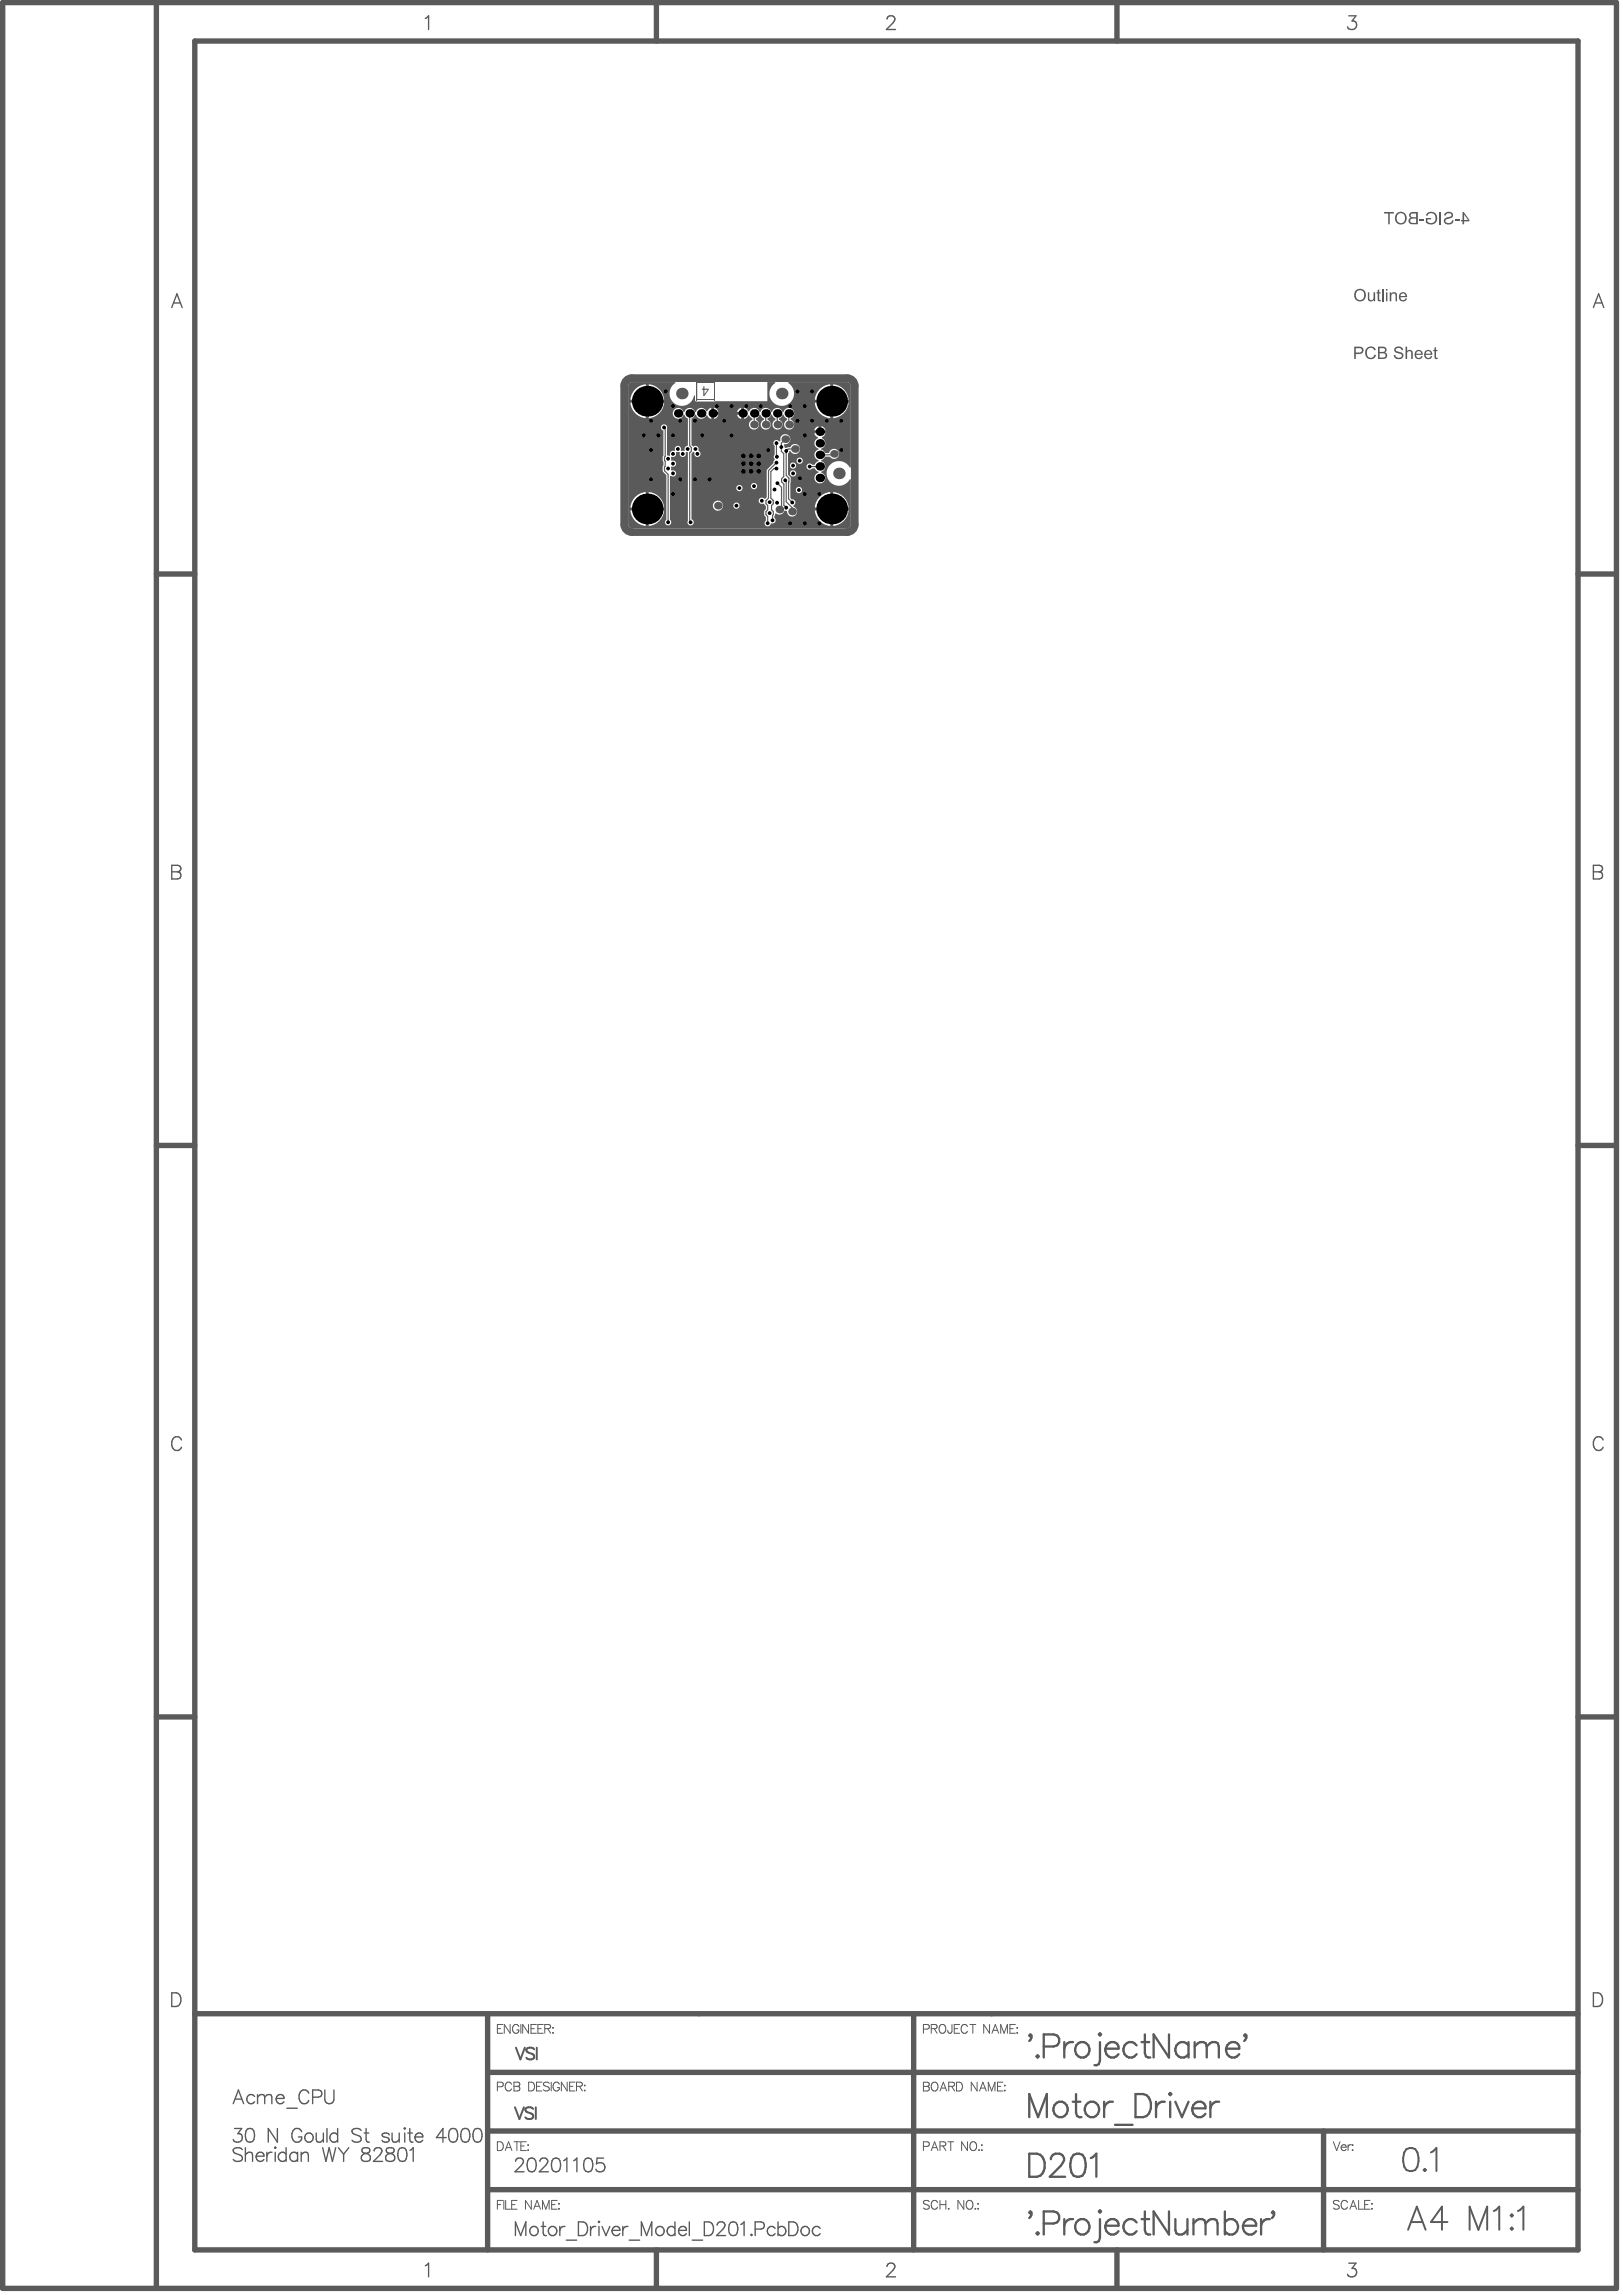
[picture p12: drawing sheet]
<svg xmlns="http://www.w3.org/2000/svg" width="351mm" height="496mm" viewBox="0 0 351 496" stroke-linecap="round" stroke-linejoin="round" font-family="sans-serif">
<path d="M135 83.4v30M136.7 81.8h46.5M184.9 83.4v30M136.7 115.1h46.5" fill="none" stroke="#5a5a5a" stroke-width="1.7"/>
<g fill="#5a5a5a">
<path d="M295.8 63.2h.3v1.2a.48 .48 0 0 0 .6 .5 .48 .48 0 0 0 .4-.6v-1.1h.3v2h-.3v-.3l-.1 .1a.67 .67 0 0 1-.8 .2 .67 .67 0 0 1-.4-.8z"/>
<path d="M298 62.8l.3-.3v.7h.3v.3h-.3v1.3l.3 .1 .1 .3h-.3a.39 .39 0 0 1-.4-.2 .39 .39 0 0 1 0-.4v-1.1h-.3v-.3h.3z"/>
<path d="M293.2 62.8l.6-.3h.6l.4 .1 .4 .4 .2 1-.5 1-.9 .2-.9-.5-.2-.4v-.7zM293.5 63l-.3 1 .2 .5 .3 .3 .3 .1 .5-.1 .4-.3 .1-.6a.94 .94 0 0 0-.4-1 .94 .94 0 0 0-1.1 .1z"/>
</g>
<path d="M299.1 62.5v2.7" fill="none" stroke="#5a5a5a" stroke-width=".34"/>
<g fill="#5a5a5a">
<path d="M300.6 63.2h.3v.3l.5-.3 .6 .2 .1 1.8h-.3l-.1-1.5a.48 .48 0 0 0-.5-.2 .48 .48 0 0 0-.3 .6v1.1h-.3z"/>
<path d="M299.8 62.5h.3v.4h-.3zM299.8 63.2h.3v2h-.3z"/>
<path d="M302.8 63.4l.5-.2 .5 .1 .4 .3 .1 .5v.2h-1.4a.54 .54 0 0 0 .4 .6 .54 .54 0 0 0 .6-.4l.4 .1-.1 .1a.95 .95 0 0 1-1.3 .3 .95 .95 0 0 1-.2-1.4zM303.1 63.6l-.2 .4h1a.53 .53 0 0 0-.2-.5 .53 .53 0 0 0-.6 .1z"/>
</g>
<path d="M136.7 81.8a1.66 1.66 0 0 0-1.7 1.6M183.2 81.8a1.66 1.66 0 0 1 1.7 1.6M135 113.4a1.66 1.66 0 0 0 1.7 1.7M184.9 113.4a1.66 1.66 0 0 1-1.7 1.7" fill="none" stroke="#5a5a5a" stroke-width="1.7"/>
<g fill="none" stroke="#5a5a5a" stroke-width="1.2">
<path d="M.6 .6h349v494.3h-349zM33.8 .6v494.3M42.1 8.9h299.2v477.7h-299.2zM142 .6v8.3M241.6 .6v8.3M33.8 124.1h8.3M341.3 124.1h8.3M33.8 247.7h8.3M341.3 247.7h8.3M33.8 371.3h8.3M341.3 371.3h8.3M42.1 435.5h299.2"/>
<path d="M105.5 435.5v51.1M197.6 435.5v51.1M105.5 448.2h235.8M105.5 473.6h235.8M105.5 460.9h235.8M286.3 460.9v25.7M142 486.6v8.3M241.6 486.6v8.3"/>
</g>
<g fill="none" stroke="#5a5a5a" stroke-width=".3">
<path d="M92 4l.7-.6v3M191.8 4.1l.3-.5 .9-.2a.72 .72 0 0 1 .4 1.1l-1.7 1.9h2M291.7 3.4h1.6l-.9 1.1a.95 .95 0 0 1 1 1.1 .95 .95 0 0 1-1.3 .8l-.4-.2-.3-.4M37.1 66.5l1.2-2.9 1.1 2.9M37.6 65.5h1.4M344.6 66.5l1.1-2.9 1.2 2.9M345 65.5h1.4M37.1 187.1l1.7 .2a.68 .68 0 0 1 0 1.1l-.4 .2a.78 .78 0 0 1 .7 .7 .78 .78 0 0 1-.7 .8h-1.3zM37.1 188.6h1.3M344.6 187.1l1.7 .2a.68 .68 0 0 1 0 1.1l-.4 .2a.78 .78 0 0 1 .7 .7 .78 .78 0 0 1-.7 .8h-1.3zM344.6 188.6h1.3M39.3 311.4a1.09 1.09 0 0 0-1.3-.7 1.09 1.09 0 0 0-.9 1.2 1.29 1.29 0 0 0 .3 1.4 1.29 1.29 0 0 0 1.4 .3l.5-.6"/>
<path d="M346.7 311.4a1.09 1.09 0 0 0-1.2-.7 1.09 1.09 0 0 0-.9 1.2 1.29 1.29 0 0 0 .3 1.4 1.29 1.29 0 0 0 1.4 .3l.4-.6M37.1 431h1a1.58 1.58 0 0 1 1.1 1.5 1.58 1.58 0 0 1-1.1 1.5h-1zM344.6 431h1a1.58 1.58 0 0 1 1 1.5 1.58 1.58 0 0 1-1 1.5h-1zM92 490l.7-.5v2.9M191.8 490.2l.3-.6 .9-.1a.72 .72 0 0 1 .4 1.1l-1.7 1.8h2M291.7 489.5h1.6l-.9 1.1a.95 .95 0 0 1 1 1.1 .95 .95 0 0 1-1.3 .7l-.4-.1-.3-.4"/>
</g>
<g fill="none" stroke="#5a5a5a" stroke-width=".22">
<path d="M107.6 438.8h.7M108.8 437.9h-1.2v1.9h1.2M110.3 437.9v1.9l-1.2-1.9v1.9M112.2 438.3a.7 .7 0 0 0-.8-.5 .7 .7 0 0 0-.5 .8v.4a.68 .68 0 0 0 .6 .8 .68 .68 0 0 0 .7-.8h-.4M112.6 437.9v1.9M114.3 437.9v1.9l-1.3-1.9v1.9M114.8 438.8h.8M116 437.9h-1.2v1.9h1.2M116.3 438.8h.8M117.5 437.9h-1.2v1.9h1.2M117.8 438.8l1.1-.1 .2-.3-.1-.4-.4-.1h-.8v1.9M118.5 438.8l.6 1"/>
<path d="M119.5 438.6h.2zM119.6 439.6v.2zM199.7 438.8h.8a.5 .5 0 0 0 .5-.5 .5 .5 0 0 0-.5-.4h-.8v1.9M201.4 438.8l1.1-.1 .2-.3-.1-.4-.4-.1h-.8v1.9M202 438.8l.7 1M203.5 437.9a.91 .91 0 0 1 1 .4 .91 .91 0 0 1-.1 1.2 .7 .7 0 0 1-.8 .2 .7 .7 0 0 1-.5-.7l.1-.7zM205.9 437.9l-.1 1.7-.3 .2-.3-.1-.2-.6M206.4 438.8h.7M207.6 437.9h-1.2v1.9h1.2M209.2 438.3a.7 .7 0 0 0-.8-.5 .7 .7 0 0 0-.5 .8v.4a.7 .7 0 0 0 .5 .8 .7 .7 0 0 0 .8-.5M209.8 437.9h1.2M210.4 437.9v1.9"/>
<path d="M214 437.9v1.9l-1.3-1.9v1.9M214.5 439.8l.8-1.9 .7 1.9M214.8 439.1h.9M216.4 439.8v-1.9l.8 1.9 .7-1.9v1.9M218.4 438.8h.7M219.6 437.9h-1.2v1.9h1.2M220 438.5v.2zM220 439.6v.2zM199.7 450.3h.8l.4 .2 .1 .4-.5 .3a.5 .5 0 0 1 .5 .5 .5 .5 0 0 1-.5 .5h-.8zM199.7 451.2h.8M201.6 450.6a.7 .7 0 0 1 .8-.2 .7 .7 0 0 1 .5 .7v.4a.72 .72 0 0 1-.8 .8 .72 .72 0 0 1-.7-.8zM203.3 452.2l.7-1.9 .7 1.9"/>
<path d="M203.6 451.6h.9M205.2 451.2h1.1l.2-.3-.1-.4-.4-.2h-.8v1.9M205.8 451.2l.7 1M206.9 450.3h.6a1.02 1.02 0 0 1 .7 1 1.02 1.02 0 0 1-.7 .9h-.6zM211.3 450.3v1.9l-1.2-1.9v1.9M211.9 452.2l.7-1.9 .7 1.9M212.1 451.6h.9M213.7 452.2v-1.9l.8 1.9 .7-1.9v1.9M215.7 451.2h.8M216.9 450.3h-1.2v1.9h1.2M217.3 451v.2zM217.3 452.1v.1z"/>
<path d="M107.6 463.2h.6a1.02 1.02 0 0 1 .7 1 1.02 1.02 0 0 1-.7 .9h-.6zM109.3 465.1l.7-1.9 .7 1.9M109.5 464.5h.9M111.2 463.2h1.2M111.8 463.2v1.9M112.6 464.1h.8M113.8 463.2h-1.2v1.9h1.2M114.1 463.9h.2zM114.1 465h.2zM201 476.2a.71 .71 0 0 0-.7-.3 .71 .71 0 0 0-.6 .5l.2 .2 .9 .4 .2 .5a.83 .83 0 0 1-1.3 0M202.8 476.4a.7 .7 0 0 0-.8-.5 .7 .7 0 0 0-.6 .7v.5a.7 .7 0 0 0 .6 .7 .7 .7 0 0 0 .8-.4M203.3 475.9v1.9"/>
<path d="M203.3 476.8h1.3M204.6 475.9v1.9M205.2 477.6v.2zM208.4 475.9v1.9l-1.2-1.9v1.9M209.3 476a.91 .91 0 0 1 1.1 .4 .91 .91 0 0 1-.2 1.1 .7 .7 0 0 1-.8 .3 .7 .7 0 0 1-.4-.7l.1-.7zM210.9 477.6v.2zM211.5 476.5v.2zM211.5 477.6v.2zM288.4 463.2l.7 1.9 .7-1.9M289.6 476.2a.71 .71 0 0 0-.7-.3 .71 .71 0 0 0-.5 .5l.1 .2 1 .4 .1 .5a.83 .83 0 0 1-1.2 0M290.1 464.4a.6 .6 0 0 0 .3 .7 .6 .6 0 0 0 .7-.3M290.3 463.9h.7l.1 .5h-1z"/>
<path d="M291.4 476.4a.7 .7 0 0 0-.8-.5 .7 .7 0 0 0-.5 .7v.5a.7 .7 0 0 0 .5 .7 .7 .7 0 0 0 .8-.4M291.5 463.9v1.2M291.9 477.8l.8-1.9 .7 1.9M292.2 477.2h.9M292.3 463.9a.61 .61 0 0 0-.8 .5M292.4 463.9h.2zM292.4 465h.2zM293.8 475.9v1.9h1.1M295.1 476.8h.8M296.3 475.9h-1.2v1.9h1.2M296.6 476.6h.2zM296.7 477.6v.2z"/>
</g>
<g fill="none" stroke="#5a5a5a" stroke-width=".5">
<path d="M237.9 439.8l.2 .2-.2 .2-.2-.2zM247.6 440v4l.2 .8 .5 .2h.5M252.8 440v5l-3.3-5v5M222.6 457.9v-5l1.9 5 1.9-5v5M222.8 440.5l-.2-.3 .2-.2a.92 .92 0 0 1-.2 1.4M224.4 444.5l.2 .3-.2 .2-.2-.2zM225.7 442.6h2.2a1.31 1.31 0 0 0 1.2-1.3 1.31 1.31 0 0 0-1.2-1.3h-2.2v5M230.2 441.7v3.3M232 454.6h1.7M232.1 441.7a1.6 1.6 0 0 0-1.9 1.4M232.7 452.9v4l.3 .8 .4 .2h.5M233.2 441.9a1.67 1.67 0 0 1 2.4 .9 1.67 1.67 0 0 1-1.2 2.2 1.69 1.69 0 0 1-1.8-1.1 1.69 1.69 0 0 1 .6-2z"/>
<path d="M235.3 454.8a1.67 1.67 0 0 1 2.4 .9 1.67 1.67 0 0 1-1.2 2.2 1.69 1.69 0 0 1-1.8-1.1 1.69 1.69 0 0 1 .6-2zM237.9 441.7v4l-.2 .7-.5 .3h-.5M238.8 454.6v3.3M239.1 443.1a1.57 1.57 0 0 0 .9 1.8 1.57 1.57 0 0 0 1.9-.6M239.8 441.9a1.32 1.32 0 0 1 1.4-.1 1.32 1.32 0 0 1 .7 1.3h-2.8l.2-.7zM240.7 454.6a1.6 1.6 0 0 0-1.9 1.4M241.1 459.6h3.8M245.6 452.9h1.6a2.37 2.37 0 0 1 1.7 3.1 2.09 2.09 0 0 1-1.7 1.9h-1.6zM245.8 442.4a1.65 1.65 0 0 0-2.8 .4 1.65 1.65 0 0 0 1.9 2.2l.9-.7M246.9 441.7h1.7M250 454.6v3.3M251.9 454.6a1.6 1.6 0 0 0-1.9 1.4"/>
<path d="M253.1 452.7l.2 .2-.2 .2-.3-.2zM253.1 454.6v3.3M254.2 454.6l1.4 3.3 1.4-3.3M257 442.4a1.65 1.65 0 0 0-2.8 .4 1.65 1.65 0 0 0 1.9 2.2l.9-.7M257 441.7v3.3M257.9 456a1.57 1.57 0 0 0 .9 1.8 1.57 1.57 0 0 0 1.9-.6M258.4 442.6l.7-.7 .5-.2h.7l.5 .2 .2 .7M258.4 441.7v3.3M258.6 454.8a1.32 1.32 0 0 1 1.4-.1 1.32 1.32 0 0 1 .7 1.3h-2.8l.2-.7zM261 442.6l.7-.7 .5-.2h.7l.5 .2 .2 .7v2.4M261 442.6v2.4M261.8 454.6v3.3"/>
<path d="M263.7 454.6a1.6 1.6 0 0 0-1.9 1.4M265.2 443.1a1.57 1.57 0 0 0 .9 1.8 1.57 1.57 0 0 0 1.9-.6M265.9 441.9a1.32 1.32 0 0 1 1.4-.1 1.32 1.32 0 0 1 .7 1.3h-2.8l.2-.7zM269.3 440.5l-.2-.3 .2-.2a.92 .92 0 0 1-.2 1.4M222.6 465.8h1.7a2.37 2.37 0 0 1 1.6 3.1 2.09 2.09 0 0 1-1.6 1.9h-1.7zM227.3 467a1.24 1.24 0 0 1 .9-1.2h1a1.22 1.22 0 0 1 .7 1.9l-.5 .7-2.4 2.4h3.4M232.2 466a1.62 1.62 0 0 1 2.4 .8 4.1 4.1 0 0 1-.5 3.8 1.62 1.62 0 0 1-2.4-.8 4.1 4.1 0 0 1 .5-3.8zM235.9 466.8l.5-.3 .7-.7v5"/>
<circle cx="229.4" cy="456.2" r="1.65"/>
</g>
<g fill="#5a5a5a">
<path d="M295.8 75.1l.6-.2 .7 .2 .5 .6-.4 .1a.86 .86 0 0 0-1.2-.5 .86 .86 0 0 0-.4 1.2 .81 .81 0 0 0 .7 .9 .81 .81 0 0 0 .9-.7l.4 .1-.6 .8-.7 .1-.7-.3-.3-.5-.1-.9 .3-.6z"/>
<path d="M301.7 75.2l.6-.3 .5 .1a.81 .81 0 0 1 .7 .7h-.4a.59 .59 0 0 0-.7-.5 .59 .59 0 0 0-.5 .7l1.1 .3a.81 .81 0 0 1 .4 1.1 .81 .81 0 0 1-1.1 .4l-.6-.2-.3-.7 .3-.1 .2 .4 .3 .2h.6a.46 .46 0 0 0 .4-.5 .46 .46 0 0 0-.6-.3l-.7-.3a.64 .64 0 0 1-.2-1z"/>
<path d="M304 75h.3v.9l.2-.2h.5a.59 .59 0 0 1 .5 .7v1.2h-.3v-1.2a.46 .46 0 0 0-.5-.4 .46 .46 0 0 0-.4 .6v1h-.3z"/>
<path d="M310.2 75.2l.4-.1v.6h.3v.2h-.3v1.4h.3l.1 .3-.4 .1-.3-.2-.1-1.6h-.2v-.2h.2z"/>
<path d="M292.9 75l1.6 .1a.82 .82 0 0 1 .3 1 .82 .82 0 0 1-.9 .5h-.7v1h-.3zM293.2 75.3v.9h.7a.49 .49 0 0 0 .6-.4 .49 .49 0 0 0-.6-.5z"/>
<path d="M298 75h1a.68 .68 0 0 1 .8 .4 .68 .68 0 0 1-.3 .8h.1a.74 .74 0 0 1 .4 1 .74 .74 0 0 1-1 .4h-1zM298.4 75.3v.8h.7a.41 .41 0 0 0 .4-.6 .41 .41 0 0 0-.6-.2zM298.4 76.4v.9h1l.2-.3a.49 .49 0 0 0-.6-.6z"/>
<path d="M306.3 75.8l.5-.2 .5 .2 .3 .4 .1 .5h-1.4a.56 .56 0 0 0 .4 .7 .56 .56 0 0 0 .7-.4l.3 .1a.94 .94 0 0 1-1.4 .4 .94 .94 0 0 1-.2-1.3zM306.6 76l-.3 .5h1.1a.54 .54 0 0 0-.8-.5z"/>
<path d="M308.4 75.8l.5-.2 .4 .2 .4 .4 .1 .5h-1.5a.56 .56 0 0 0 .5 .7 .56 .56 0 0 0 .6-.4l.3 .1a.94 .94 0 0 1-1.3 .4 .94 .94 0 0 1-.3-1.3zM308.6 76l-.2 .5h1a.54 .54 0 0 0-.8-.5z"/>
</g>
<g fill="none" stroke="#5a5a5a" stroke-width=".22">
<path d="M107.6 451.3h.8a.5 .5 0 0 0 .5-.5 .5 .5 0 0 0-.5-.5h-.8v1.9M110.6 450.8a.7 .7 0 0 0-.8-.5 .7 .7 0 0 0-.5 .7v.5a.7 .7 0 0 0 .5 .7 .7 .7 0 0 0 .8-.4M111.2 450.3h.8l.3 .2v.5l-.3 .2a.5 .5 0 0 1 .4 .5 .5 .5 0 0 1-.4 .5h-.8zM111.2 451.2h.8M114.3 450.3h.7a1.02 1.02 0 0 1 .6 1 1.02 1.02 0 0 1-.6 .9h-.7zM116 451.2h.8M117.2 450.3h-1.2v1.9h1.2M118.8 450.6a.71 .71 0 0 0-.7-.3 .71 .71 0 0 0-.6 .5l.2 .2 .9 .4 .2 .6a.83 .83 0 0 1-1.3 0M119.2 450.3v1.9M121 450.8a.7 .7 0 0 0-.8-.5 .7 .7 0 0 0-.6 .7v.5a.68 .68 0 0 0 .7 .7 .68 .68 0 0 0 .7-.7h-.5M122.7 450.3v1.9l-1.3-1.9v1.9M123.2 451.2h.7"/>
<path d="M124.4 450.3h-1.2v1.9h1.2M124.7 451.2l1.1-.1 .2-.2-.1-.4-.4-.2h-.8v1.9M125.3 451.2l.7 1M126.5 451v.1zM126.5 452v.2zM107.6 476.8h.7M108.8 475.9h-1.2v1.9M109 475.9v1.9M109.4 475.9v1.9h1.1M110.7 476.8h.7M111.8 475.9h-1.1v1.9h1.1M114.9 475.9v1.9l-1.3-1.9v1.9"/>
<path d="M115.4 477.8l.8-1.9 .7 1.9M115.7 477.2h.9M117.3 477.8v-1.9l.7 1.9 .8-1.9v1.9M119.3 476.8h.7M120.5 475.9h-1.2v1.9h1.2M120.9 476.5v.2zM120.9 477.6v.2zM199.7 464.2h.8a.5 .5 0 0 0 .5-.5 .5 .5 0 0 0-.5-.5h-.8v1.9M201.4 465.1l.7-1.9 .8 1.9M201.7 464.5h.9M203.3 464.1l1.1-.1 .2-.2-.1-.4-.4-.2h-.8v1.9M203.9 464.1l.7 1"/>
<path d="M205 463.2h1.3M205.6 463.2v1.9M209.2 463.2v1.9l-1.2-1.9v1.9M210.1 463.3a.91 .91 0 0 1 1.1 .4 .91 .91 0 0 1-.2 1.1 .7 .7 0 0 1-.8 .3 .7 .7 0 0 1-.4-.7v-.5zM211.7 464.9v.2zM212.3 463.9v.1zM212.3 464.9v.2z"/>
</g>
<g fill="none" stroke="#5a5a5a" stroke-width=".3">
<path d="M50.4 455l1.2-3 1.1 3M50.9 454h1.4M55.1 453.4a.94 .94 0 0 0-1.4-.1 .94 .94 0 0 0 0 1.4 .94 .94 0 0 0 1.4-.1M55.7 453.6l.7-.6 .7 .1 .1 .5M55.7 453v2M57.2 453.6l.8-.6 .7 .1 .1 .5v1.4M57.2 453.6v1.4M59.7 453.9a.93 .93 0 0 0 .6 1 .93 .93 0 0 0 1.1-.3M60.1 453.1a.78 .78 0 0 1 .9 0 .78 .78 0 0 1 .4 .8h-1.7zM62 456h2.3M66.8 452.7a1.09 1.09 0 0 0-1.3-.7 1.09 1.09 0 0 0-.8 1.1 1.29 1.29 0 0 0 .3 1.5 1.29 1.29 0 0 0 1.4 .2l.4-.5M67.6 453.6h1.3a.78 .78 0 0 0 .7-.8 .78 .78 0 0 0-.7-.8h-1.3v3"/>
<path d="M70.2 452v2.1a.99 .99 0 0 0 1 .9 .99 .99 0 0 0 1-.9v-2.1M50.7 460.3h1.6l-.9 1.2a.95 .95 0 0 1 1 1.1 .95 .95 0 0 1-1.3 .7l-.4-.1-.3-.5M52.4 464.9a1.3 1.3 0 0 0-2 0 .75 .75 0 0 0 .6 .9l.8 .3a.72 .72 0 0 1 .6 .5 .72 .72 0 0 1-.3 .7 1.36 1.36 0 0 1-1.7-.3M53.1 464.5v3M53.1 466.1l.7-.6 .7 .1 .1 1.9M53.5 460.5a.96 .96 0 0 1 1.4 .4 2.45 2.45 0 0 1-.3 2.3 .96 .96 0 0 1-1.4-.5 2.45 2.45 0 0 1 .3-2.2zM55.4 466.3a.93 .93 0 0 0 .5 1.1 .93 .93 0 0 0 1.2-.4M55.8 465.6a.78 .78 0 0 1 .9 0 .78 .78 0 0 1 .4 .7h-1.7zM57.7 465.5v2M58.8 465.5a.95 .95 0 0 0-1.1 .8M59.5 464.4l.2 .1-.2 .1-.1-.1zM59.5 465.5v2"/>
<path d="M60 460.3v3l-2-3v3M61.9 465.9a.94 .94 0 0 0-1.4-.1 .94 .94 0 0 0 0 1.4 .94 .94 0 0 0 1.4-.2M61.9 464.5v3M64.4 465.9a.94 .94 0 0 0-1.4-.1 .94 .94 0 0 0 0 1.4 .94 .94 0 0 0 1.4-.2M64.4 465.5v2M65.1 466.1l.7-.6 .7 .1 .2 1.9M65.1 465.5v2M65.2 461a1.09 1.09 0 0 0-1.2-.7 1.09 1.09 0 0 0-.9 1.2 1.29 1.29 0 0 0 .3 1.4 1.29 1.29 0 0 0 1.4 .3l.4-.6v-.4h-.7M68.4 461.3l.1 1.9 .7 .1 .7-.6M69.8 464.5l.7 3 .7-3 .7 3 .7-3M69.9 461.3v2M70.7 460.3v3"/>
<path d="M73 461.8a.94 .94 0 0 0-1.4-.2 .94 .94 0 0 0 0 1.4 .94 .94 0 0 0 1.4-.1M73 460.3v3M73.2 464.5l1.1 1.4M74.3 465.9v1.6M75.4 464.5l-1.1 1.4M78.1 460.8a1.3 1.3 0 0 0-2 0 .76 .76 0 0 0 .6 .8l.8 .3a.72 .72 0 0 1 .6 .5 .72 .72 0 0 1-.3 .8 1.36 1.36 0 0 1-1.7-.3M78.4 464.6a.6 .6 0 0 0 .3 1 1.22 1.22 0 0 1 1.4 1.3 1.03 1.03 0 0 1-1.1 .6 1.03 1.03 0 0 1-.9-1 1.36 1.36 0 0 1 1.4-.9 .6 .6 0 0 0 .3-1l-.4-.1zM78.8 461.3h.9M79.2 460.3v2.4l.1 .5 .6 .1M80.9 465.2l.3-.6 .8-.1a.72 .72 0 0 1 .5 1.1l-1.7 1.9h1.9M83.7 464.6a.6 .6 0 0 0 .3 1 1.22 1.22 0 0 1 1.4 1.3 1.03 1.03 0 0 1-1.2 .6 1.03 1.03 0 0 1-.8-1 1.36 1.36 0 0 1 1.4-.9 .6 .6 0 0 0 .3-1l-.4-.1zM84.2 461.8a.89 .89 0 0 0-1.6 0l.5 .4 .9 .3 .2 .4a.89 .89 0 0 1-1.6 0"/>
<path d="M84.8 461.3l.1 1.9 .7 .1 .7-.6M86.3 461.3v2M86.5 464.6a.96 .96 0 0 1 1.4 .5 2.45 2.45 0 0 1-.3 2.2 .96 .96 0 0 1-1.4-.4 2.45 2.45 0 0 1 .3-2.3zM87.5 460.2l.2 .1-.2 .2-.1-.2zM87.5 461.3v2M88.2 461.3h1M88.6 460.3v2.4l.2 .5 .5 .1M88.7 465.1l.7-.6v3M89.7 462.2a.93 .93 0 0 0 .6 1 .93 .93 0 0 0 1.1-.3M90.2 461.5a.78 .78 0 0 1 .8-.1 .78 .78 0 0 1 .4 .8h-1.7zM96.5 462.3h-2.1l1.4-2v3M97.4 460.5a.96 .96 0 0 1 1.4 .4 2.45 2.45 0 0 1-.2 2.3 .96 .96 0 0 1-1.4-.5 2.45 2.45 0 0 1 .2-2.2z"/>
<path d="M100.1 460.5a.96 .96 0 0 1 1.4 .4 2.45 2.45 0 0 1-.3 2.3 .96 .96 0 0 1-1.4-.5 2.45 2.45 0 0 1 .3-2.2zM102.7 460.5a.96 .96 0 0 1 1.4 .4 2.45 2.45 0 0 1-.3 2.3 .96 .96 0 0 1-1.4-.5 2.45 2.45 0 0 1 .3-2.2zM111.5 467.5l.3-.6 .8-.1a.72 .72 0 0 1 .5 1.1l-1.7 1.8h1.9M114.4 466.9a.96 .96 0 0 1 1.4 .4 2.45 2.45 0 0 1-.2 2.3 .96 .96 0 0 1-1.5-.5 2.45 2.45 0 0 1 .3-2.2zM116.8 467.5l.3-.6 .8-.1a.72 .72 0 0 1 .4 1.1l-1.7 1.8h2M119.7 466.9a.96 .96 0 0 1 1.4 .4 2.45 2.45 0 0 1-.3 2.3 .96 .96 0 0 1-1.4-.5 2.45 2.45 0 0 1 .3-2.2zM121.9 467.3l.7-.5v2.9M124.1 467.3l.7-.5v2.9M126.7 466.9a.96 .96 0 0 1 1.4 .4 2.45 2.45 0 0 1-.3 2.3 .96 .96 0 0 1-1.4-.5 2.45 2.45 0 0 1 .3-2.2zM130.5 466.8h-1.4l-.1 1.2a1.04 1.04 0 0 1 1.6 0 1.04 1.04 0 0 1-.2 1.6 1.04 1.04 0 0 1-1.5-.5M111.5 483.5v-3l1.1 3 1.1-3v3M117 481.5h1"/>
<path d="M117.5 480.5v2.4l.1 .5 .6 .1M121.1 481.5v2M122.2 481.5a.95 .95 0 0 0-1.1 .9M122.5 484.5h2.2M125.1 480.5h1a1.58 1.58 0 0 1 1 1.5 1.58 1.58 0 0 1-1 1.5h-1zM127.7 481.5v2M128.9 481.5a.95 .95 0 0 0-1.2 .9M129.5 480.4l.2 .1-.2 .2-.1-.2zM129.5 481.5v2M130.2 481.5l.8 2 .9-2M132.4 482.4a.93 .93 0 0 0 .5 1 .93 .93 0 0 0 1.2-.3M132.8 481.7a.78 .78 0 0 1 .9-.1 .78 .78 0 0 1 .4 .8h-1.7z"/>
<path d="M134.7 481.5v2M135.8 481.5a.95 .95 0 0 0-1.1 .9M136.1 484.5h2.2M138.7 483.5v-3l1.1 3 1.2-3v3M146 482a.94 .94 0 0 0-1.4-.2 .94 .94 0 0 0 0 1.4 .94 .94 0 0 0 1.4-.1M146 480.5v3M146.8 482.4a.93 .93 0 0 0 .5 1 .93 .93 0 0 0 1.2-.3M147.2 481.7a.78 .78 0 0 1 .9-.1 .78 .78 0 0 1 .4 .8h-1.7zM149.1 480.5v3M149.7 484.5h2.3M152.3 480.5h1a1.58 1.58 0 0 1 1 1.5 1.58 1.58 0 0 1-1 1.5h-1zM155.1 481.3l.3-.6 .8-.2a.72 .72 0 0 1 .5 1.2l-1.7 1.8h1.9"/>
<path d="M158 480.7a.96 .96 0 0 1 1.4 .4 2.45 2.45 0 0 1-.3 2.3 .96 .96 0 0 1-1.4-.5 2.45 2.45 0 0 1 .3-2.2zM160.2 481.1l.7-.6v3M162.5 483.2l.2 .2-.2 .1-.1-.1zM163.3 482.1h1.3a.78 .78 0 0 0 .7-.8 .78 .78 0 0 0-.7-.8h-1.3v3M167.6 482a.94 .94 0 0 0-1.3-.2 .94 .94 0 0 0 0 1.4 .94 .94 0 0 0 1.3-.1M168.3 482a.94 .94 0 0 1 1.4-.2 .94 .94 0 0 1 0 1.4 .94 .94 0 0 1-1.4-.1M168.3 480.5v3M170.6 480.5h1a1.58 1.58 0 0 1 1 1.5 1.58 1.58 0 0 1-1 1.5h-1zM177.4 482a.94 .94 0 0 0-1.4-.2 .94 .94 0 0 0 0 1.4 .94 .94 0 0 0 1.4-.1"/>
<circle cx="66.8" cy="462.3" r=".98"/>
<circle cx="115.5" cy="482.5" r=".98"/>
<circle cx="119.5" cy="482.5" r=".98"/>
<circle cx="142.7" cy="482.5" r=".98"/>
<circle cx="174.1" cy="482.5" r=".98"/>
</g>
<g fill="none" stroke="#5a5a5a" stroke-width=".42">
<path d="M111.4 455.8l.9 2.5 1-2.5M111.6 442.9l.9 2.5 1-2.5M115.3 456.1a.95 .95 0 0 0-.9-.4 .95 .95 0 0 0-.8 .7l.3 .3 .9 .4a.62 .62 0 0 1 .5 .5 .62 .62 0 0 1-.2 .6 1.16 1.16 0 0 1-1.5-.3M115.5 443.2a.95 .95 0 0 0-.9-.4 .95 .95 0 0 0-.8 .7l.3 .3 .9 .4a.62 .62 0 0 1 .5 .5 .62 .62 0 0 1-.2 .6 1.16 1.16 0 0 1-1.5-.3M115.9 455.8v2.5M116.1 442.9v2.5M304.2 464.8a1.62 1.62 0 0 1 2.4 .7 4.1 4.1 0 0 1-.5 3.8 1.62 1.62 0 0 1-2.4-.7 4.1 4.1 0 0 1 .5-3.8zM308.1 469.1l.3 .2-.3 .3-.2-.3zM309.5 465.5l.4-.2 .8-.7v5M323.1 478.2l.4-.2 .8-.7v4.9M327 478.9l.2 .3-.2 .2-.3-.2zM328.3 478.2l.5-.2 .7-.7v4.9"/>
<path d="M304.5 482.2l1.9-4.9 1.9 4.9M305.2 480.6h2.4M313 480.6h-3.5l2.4-3.3v4.9M317.8 482.2v-4.9l1.9 4.9 1.9-4.9v4.9M327 481.8l.2 .2-.2 .2-.3-.2z"/>
</g>
<g fill="none" stroke="#5a5a5a" stroke-width=".5">
<path d="M222.8 478.8l-.2-.3 .2-.2a.92 .92 0 0 1-.2 1.4M230.2 479.9v3.4M232.1 479.9a1.6 1.6 0 0 0-1.9 1.5M237.9 478l.2 .3-.2 .2-.2-.2zM237.9 479.9v4.1l-.2 .7-.5 .2h-.5M246.9 479.9h1.7M247.6 478.3v4l.2 .7 .5 .3h.5M252.8 478.3v5l-3.3-5v5M254.2 479.9v2.4l.2 .7 .5 .3h.7l.5-.3 .7-.7M256.8 479.9v3.4M258.1 479.9v3.4M264.9 478.3v5"/>
<path d="M272.7 479.9v3.4M274.6 479.9a1.6 1.6 0 0 0-1.9 1.5M275.3 478.8l-.2-.3 .2-.2a.92 .92 0 0 1-.2 1.4M224.4 482.8l.2 .2-.2 .3-.2-.3zM225.7 480.9h2.2a1.31 1.31 0 0 0 1.2-1.3 1.31 1.31 0 0 0-1.2-1.3h-2.2v5M233.2 480.2a1.67 1.67 0 0 1 2.4 .9 1.67 1.67 0 0 1-1.2 2.2 1.69 1.69 0 0 1-1.8-1.1 1.69 1.69 0 0 1 .6-2zM239.1 481.4a1.57 1.57 0 0 0 .9 1.8 1.57 1.57 0 0 0 1.9-.6M239.8 480.2a1.32 1.32 0 0 1 1.4-.1 1.32 1.32 0 0 1 .7 1.3h-2.8l.2-.7zM245.8 480.7a1.65 1.65 0 0 0-2.8 .4 1.65 1.65 0 0 0 1.9 2.2l.9-.7M258.1 480.9l.7-.7 .5-.3h.7l.5 .3 .2 .7M260.7 480.9l.7-.7 .5-.3h.7l.5 .3 .2 .7v2.4M260.7 480.9v2.4"/>
<path d="M264.9 480.7a1.65 1.65 0 0 1 2.9 .4 1.65 1.65 0 0 1-1.9 2.2l-1-.7M268.8 481.4a1.57 1.57 0 0 0 1 1.8 1.57 1.57 0 0 0 1.9-.6M269.5 480.2a1.32 1.32 0 0 1 1.5-.1 1.32 1.32 0 0 1 .7 1.3h-2.9l.3-.7z"/>
</g>
<path d="M136 82.9l.6-.3h9.4l.1 .2a2.67 2.67 0 0 0-.1 4.5 2.67 2.67 0 0 0 4.1-1.8h.2v1.1l.3 .2h15.4v-4.2h1.6l.1 .2a2.67 2.67 0 0 0-.7 4.1 2.67 2.67 0 0 0 4.1 0 2.67 2.67 0 0 0-.6-4.1v-.2h12.7a.81 .81 0 0 1 .8 .8v17.7l-.2 .1a2.67 2.67 0 0 0-4-.9 2.67 2.67 0 0 0 0 4.2 2.67 2.67 0 0 0 4-.9l.2 .1v9.8a.81 .81 0 0 1-.8 .7h-46.6a.81 .81 0 0 1-.8-.8v-30zM180.2 83.1v3.4h3.3a3.6 3.6 0 0 0-3.3-3.4zM177.3 84.2a3.5 3.5 0 0 0-1.1 2.3h3.4v-3.4a3.5 3.5 0 0 0-2.3 1.1zM140.3 83.1v3.4h3.3a3.6 3.6 0 0 0-3.3-3.4zM137.4 84.2a3.5 3.5 0 0 0-1.1 2.3h3.4v-3.4a3.5 3.5 0 0 0-2.3 1.1zM145.8 88.6a1.18 1.18 0 0 0 .3 1.8 1.18 1.18 0 0 0 1.7-.7h.2l.3 .5 .5 .3-.1 5.9a.68 .68 0 0 0-.6 1l-.1 .2h-.6l-.2-.2a.68 .68 0 0 0-.6-1 .68 .68 0 0 0-.6 1l-.1 .2a.67 .67 0 0 0-.8 .1 .67 .67 0 0 0-.1 .8l-.2 .1-.5-.2v-5.7a.68 .68 0 0 0-.5-.9 .68 .68 0 0 0-.8 .5 .68 .68 0 0 0 .5 .8v5.5l-.2 .3 .2 1.8-.2 .3v.8l.8 1v9.6a.68 .68 0 0 0-.1 1 .68 .68 0 0 0 1 0 .68 .68 0 0 0-.1-1l.1-9.5a.71 .71 0 0 0 1.2-.3 .71 .71 0 0 0-.9-.8l-.2-.2v-.6l.2-.1a.68 .68 0 0 0 .9-.6 .68 .68 0 0 0-.9-.6l-.2-.2v-.6l.2-.1a.67 .67 0 0 0 .7-.2 .67 .67 0 0 0 .2-.7l.1-.2h.6l.2 .2a.68 .68 0 0 0 .6 .9 .68 .68 0 0 0 .6-.9l.1-.2 .3 .1 .1 .2v14.6a.68 .68 0 0 0 .3 1 .68 .68 0 0 0 .9-.4 .68 .68 0 0 0-.4-.9v-14.2l.3-.4h.2l.1 .2a.68 .68 0 0 0 .3 .9 .68 .68 0 0 0 .9-.3 .68 .68 0 0 0-.2-.9l-.2-.2a.7 .7 0 0 0-.2-.9 .7 .7 0 0 0-.9 .1l-.3-.3v-5.8l.4-.3 .3-.5h.2a1.17 1.17 0 0 0 1.1 .9 1.17 1.17 0 0 0 1.1-.8h.3l.3 .5 .5 .3v-2.4l-.5 .3-.3 .5h-.3a1.17 1.17 0 0 0-1.1-.8 1.17 1.17 0 0 0-1.1 .9h-.2a1.17 1.17 0 0 0-1.1-.9 1.17 1.17 0 0 0-1.2 .9h-.2a1.17 1.17 0 0 0-2-.5zM159.7 88.5l-.3 .6h.9v-.9zM154.5 88.2v.9h.9a1.26 1.26 0 0 0-.9-.9zM180.2 87.1v3.3a3.6 3.6 0 0 0 3.3-3.3zM176.2 87.1a3.6 3.6 0 0 0 3.4 3.3v-3.3zM140.3 87.1v3.3a3.6 3.6 0 0 0 3.3-3.3zM136.3 87.1a3.6 3.6 0 0 0 3.4 3.3v-3.3zM159.4 89.7a1.26 1.26 0 0 0 .9 .9v-.9zM154.5 89.7v.9a1.26 1.26 0 0 0 .9-.9zM160.9 88.2v2.4l.6-.3 .3-.5h.2l.3 .4 .4 .3v.3a1.09 1.09 0 0 0-.5 1.6 1.09 1.09 0 0 0 1.7 .1 1.09 1.09 0 0 0-.4-1.7v-.3l.4-.3 .4-.5h.2l.3 .5 .4 .3v.3a1.09 1.09 0 0 0-.5 1.7 1.09 1.09 0 0 0 1.8 0 1.09 1.09 0 0 0-.5-1.7v-.3l.4-.3 .3-.5h.3l.3 .5 .4 .3v.3a1.09 1.09 0 0 0-.4 1.7 1.09 1.09 0 0 0 1.7-.1 1.09 1.09 0 0 0-.5-1.6v-.3l.4-.3 .3-.5h.3l.3 .5 .4 .3v.3a1.09 1.09 0 0 0-.3 1.8 1.09 1.09 0 0 0 1.7-.2 1.09 1.09 0 0 0-.6-1.6v-.3a1.17 1.17 0 0 0 .4-2 1.17 1.17 0 0 0-1.9 .6h-.3a1.17 1.17 0 0 0-1.1-.9 1.17 1.17 0 0 0-1.1 .9h-.3a1.17 1.17 0 0 0-1.1-.9 1.17 1.17 0 0 0-1.1 .9h-.2a1.17 1.17 0 0 0-1.1-.9 1.17 1.17 0 0 0-1.2 .8h-.2l-.3-.5zM177.6 92.2v.9h.9a1.26 1.26 0 0 0-.9-.9zM176.4 92.5l-.3 .6h.9v-.9zM167.4 95.4a.67 .67 0 0 0 .1 1v1.9a.68 .68 0 0 0 0 1l-.2 .9-1.5 1.4v6l-.3 .3-.2-.1a.69 .69 0 0 0-1 0 .69 .69 0 0 0-.1 .9 .69 .69 0 0 0 .9 .2l.5 .6v.6l-.3 .5v.9l.3 .3v.8a.67 .67 0 0 0 0 1.1 .67 .67 0 0 0 1.1-.4l.1-.1a.68 .68 0 0 0 .9-.3 .68 .68 0 0 0-.2-.9l.1-.9 .2-.1a1.17 1.17 0 0 0 1.9-.5l.5 .1a1.12 1.12 0 0 0 1 1.1 1.12 1.12 0 0 0 1.2-.9 1.12 1.12 0 0 0-.8-1.3v-.2a.67 .67 0 0 0 .4-.8 .67 .67 0 0 0-.8-.5l-.3-.3 .1-4.3-.6-.7v-4.6l.3-.6h.2a1.09 1.09 0 0 0 1.7 .5 1.09 1.09 0 0 0 0-1.8 1.09 1.09 0 0 0-1.7 .5l-.7 .2a.52 .52 0 0 1-.6-.2 .52 .52 0 0 1 0-.6 1.1 1.1 0 0 0 1.3-1.1 1.1 1.1 0 0 0-1.3-1.1 1.1 1.1 0 0 0-.8 1.5h-.4a.68 .68 0 0 0-1 0zM176.1 93.7l.3 .6 .5 .3v.2a1.17 1.17 0 0 0-.8 1.2 1.17 1.17 0 0 0 .9 1v.2a1.18 1.18 0 0 0-.9 1.2 1.18 1.18 0 0 0 .9 1.1v.2l-.5 .3-.3 .5h-.5a.67 .67 0 0 0-1.1-.1 .67 .67 0 0 0 0 1 .67 .67 0 0 0 1.1-.1h.5l.3 .4 .5 .3v.2a1.18 1.18 0 0 0-.7 1.8 1.18 1.18 0 0 0 2 0 1.18 1.18 0 0 0-.7-1.8v-.2a1.18 1.18 0 0 0 .9-1.1 1.18 1.18 0 0 0-.9-1.2v-.2l.5-.3 .3-.4h1.1a1.09 1.09 0 0 0 1.7 .1 1.09 1.09 0 0 0-.3-1.7 1.09 1.09 0 0 0-1.6 .8h-.9l-.3-.5-.5-.3v-.2a1.17 1.17 0 0 0 .9-1 1.17 1.17 0 0 0-.8-1.2v-.2l.5-.3 .3-.6zM172.3 99.6a.68 .68 0 0 0 1.3 0 .68 .68 0 0 0-1.3 0zM170.8 100.7a.7 .7 0 0 0 1.4 0 .7 .7 0 0 0-1.4 0zM170.8 102.4a.7 .7 0 0 0 1.4 0 .7 .7 0 0 0-1.4 0zM162.4 105.1a.7 .7 0 0 0 1.4 0 .7 .7 0 0 0-1.4 0zM159.2 105.6a.7 .7 0 0 0 1.4 0 .7 .7 0 0 0-1.4 0zM172.1 106a.7 .7 0 0 0 1.4 0 .7 .7 0 0 0-1.4 0zM180.2 106.4v3.4h3.3a3.6 3.6 0 0 0-3.3-3.4zM177.3 107.5a3.5 3.5 0 0 0-1.1 2.3h3.4v-3.4a3.5 3.5 0 0 0-2.3 1.1zM140.3 106.4v3.4h3.3a3.6 3.6 0 0 0-3.3-3.4zM137.4 107.5a3.5 3.5 0 0 0-1.1 2.3h3.4v-3.4a3.5 3.5 0 0 0-2.3 1.1zM158.6 109.4a.7 .7 0 0 0 1.4 0 .7 .7 0 0 0-1.4 0zM154.2 109.4a1.1 1.1 0 0 0 2.2 0 1.1 1.1 0 0 0-2.2 0zM180.2 110.4v3.3a3.6 3.6 0 0 0 3.3-3.3zM176.2 110.4a3.6 3.6 0 0 0 3.4 3.3v-3.3zM140.3 110.4v3.3a3.6 3.6 0 0 0 3.3-3.3zM136.3 110.4a3.6 3.6 0 0 0 3.4 3.3v-3.3z" fill="#5a5a5a"/>
<g fill="none" stroke="#5a5a5a" stroke-width=".25">
<path d="M143.6 92.5l.3 .2v6l-.2 .2 .2 1.9-.2 .2v.8l.8 .8v10.4M149.2 89.4v7l.3 .4v.8l-.3 .3v14.9l.2 .2M163.1 89.4v2.4M165.6 89.4v2.4M167.9 95.8l.1 3M168.1 89.4v2.4M169.8 95l-.8 .8v1.8l.5 .5v5l-.5 .4v.7l.5 .5v4.6l.5 .5M170.6 89.4l.1 2.4M171.9 97.1h-1.4l-.5 .4v5.3l.6 .6-.1 4.5 .8 .8M180.4 98.2l-.2 .2h-2.9M167.1 108.1h.1M167.9 100.1l-1.7 1.7v5.9l-.5 .6v.6l.3 .4v1l-.3 .3v.7l.3 .4v1.5"/>
<path d="M167.9 101.3h-.5l-.7 .7v5.7l.5 .6v.6l-.3 .4v1l.3 .3-.1 1.9M168.1 104.5l.9 .9v4.3l-.4 .5M169.8 103.9l.2 .2v4.4l1.3 1.3v.8M177.3 100.9l-.4 .4-.5-.4h-1.3"/>
</g>
<path d="M150.6 86.5h3.9M150.7 82.6v4M154.4 82.6v4" fill="none" stroke="#5a5a5a" stroke-width=".22"/>
<path d="M150.6 81.1h3.9v1.7h-3.9z" fill-rule="evenodd" fill="#5a5a5a"/>
<g fill="#5a5a5a">
<path d="M314.7 47.4h1v.3h-1z"/>
<path d="M312.6 46.1l.5-.3h.5a.7 .7 0 0 1 .5 1.2l-1.1 .4a.45 .45 0 0 0-.4 .6 .45 .45 0 0 0 .7 .3l.5-.2 .2-.5 .4 .1a1.09 1.09 0 0 1-1.1 .9 1.09 1.09 0 0 1-1-.9l.4-.6 .7-.2a.42 .42 0 0 0 .5-.5 .42 .42 0 0 0-.7-.3l-.3 .1-.2 .4h-.4z"/>
<path d="M152.1 83.6h.3v.5h.9v.2l-1 1.4h-.2v-1.4h-.3v-.2h.3zM152.4 84.3v.9l.6-.9z"/>
<path d="M316.3 45.8v1.8h-.3v.3h.3v.6h.4v-.6h1.1v-.3l-1.2-1.8zM316.7 46.4l.8 1.2h-.8z"/>
</g>
<path d="M311.5 45.8v2.7" fill="none" stroke="#5a5a5a" stroke-width=".34"/>
<g fill="#5a5a5a">
<path d="M308.7 46.1l.6-.3 .8 .1 .5 .4 .2 .6-.1 1.1-.4 .3-.5 .2h-.8l-.6-.3v-1h1.1v.2h-.8v.6l.4 .2a1.03 1.03 0 0 0 1.4-1.2 1.03 1.03 0 0 0-1.7-.5l-.1 .2-.3-.1z"/>
<path d="M307 47.4h1v.3h-1z"/>
<path d="M299.3 45.8h2.2v.4h-.9v2.3h-.4v-2.3h-.9z"/>
<path d="M305 46l-.2 .2a.68 .68 0 0 0 .3 .9 .74 .74 0 0 0-.4 1 .74 .74 0 0 0 .9 .4h1v-2.7h-1.1zM305.3 46.2h1v.8l-.8-.1a.39 .39 0 0 1-.4-.2 .39 .39 0 0 1 .2-.5zM305.2 47.4l1.1-.1v.9h-.8a.48 .48 0 0 1-.5-.3 .48 .48 0 0 1 .2-.5z"/>
<path d="M302.2 46l-.4 .5-.1 1 .2 .5 .5 .5h.8l.5-.2 .5-.7v-.7a1.27 1.27 0 0 0-2-.9zM302.3 46.3l.8-.2 .6 .3 .2 1.1-.6 .7h-.6l-.5-.4-.2-.7z"/>
</g>
<g fill="#000">
<circle cx="137.3" cy="86.8" r=".46"/>
<circle cx="138.1" cy="88.7" r=".46"/>
<circle cx="138.1" cy="84.9" r=".46"/>
<circle cx="139.2" cy="94.2" r=".42"/>
<circle cx="140" cy="89.4" r=".46"/>
<circle cx="140" cy="84.1" r=".46"/>
<circle cx="140" cy="86.8" r="3.3"/>
<circle cx="140.8" cy="91" r=".42"/>
<circle cx="140.8" cy="97.3" r=".42"/>
<circle cx="141.9" cy="88.7" r=".46"/>
<circle cx="141.9" cy="84.9" r=".46"/>
<circle cx="142.4" cy="94.2" r=".42"/>
<circle cx="142.6" cy="86.8" r=".46"/>
<circle cx="143.6" cy="92.5" r=".42"/>
<circle cx="144" cy="84.7" r=".42"/>
<circle cx="144.5" cy="99.2" r=".42"/>
<circle cx="145.6" cy="98.2" r=".42"/>
<circle cx="145.6" cy="87.8" r=".42"/>
<circle cx="145.6" cy="94.2" r=".42"/>
<circle cx="146.6" cy="97.1" r=".42"/>
<circle cx="146.7" cy="89.4" r=".91"/>
<circle cx="147.1" cy="91" r=".42"/>
<circle cx="147.7" cy="98.2" r=".42"/>
<circle cx="148.7" cy="97.1" r=".42"/>
<circle cx="149.2" cy="89.4" r=".91"/>
<circle cx="150.3" cy="91" r=".42"/>
<circle cx="150.4" cy="97.1" r=".42"/>
<circle cx="150.8" cy="98.2" r=".42"/>
<circle cx="151.7" cy="89.4" r=".91"/>
<circle cx="151.9" cy="94.2" r=".42"/>
<circle cx="154.1" cy="89.4" r=".91"/>
<circle cx="155.1" cy="87.8" r=".42"/>
<circle cx="156.6" cy="91" r=".42"/>
<circle cx="158.2" cy="87.8" r=".42"/>
<circle cx="158.2" cy="94.2" r=".42"/>
<circle cx="160.6" cy="89.4" r=".91"/>
<circle cx="160.8" cy="98.6" r=".5"/>
<circle cx="161.4" cy="87.8" r=".42"/>
<circle cx="162.4" cy="98.6" r=".5"/>
<circle cx="163.1" cy="89.4" r=".91"/>
<circle cx="164.1" cy="98.6" r=".5"/>
<circle cx="164.6" cy="87.8" r=".42"/>
<circle cx="165.6" cy="89.4" r=".91"/>
<circle cx="166.1" cy="97.3" r=".42"/>
<circle cx="167.9" cy="95.8" r=".42"/>
<circle cx="168" cy="98.8" r=".42"/>
<circle cx="168.1" cy="89.4" r=".91"/>
<circle cx="169" cy="96.7" r=".42"/>
<circle cx="170" cy="97.5" r=".42"/>
<circle cx="170.6" cy="89.4" r=".91"/>
<circle cx="170.9" cy="87.8" r=".42"/>
<circle cx="172.5" cy="91" r=".42"/>
<circle cx="172.5" cy="84.7" r=".42"/>
<circle cx="173" cy="99.6" r=".42"/>
<circle cx="174" cy="87.8" r=".42"/>
<circle cx="174" cy="94.2" r=".42"/>
<circle cx="175.6" cy="91" r=".42"/>
<circle cx="175.6" cy="84.7" r=".42"/>
<circle cx="177.2" cy="86.8" r=".46"/>
<circle cx="177.3" cy="98.4" r=".91"/>
<circle cx="177.3" cy="93.4" r=".91"/>
<circle cx="177.3" cy="95.9" r=".91"/>
<circle cx="178" cy="88.7" r=".46"/>
<circle cx="178" cy="84.9" r=".46"/>
<circle cx="178.8" cy="91" r=".42"/>
<circle cx="179.9" cy="89.4" r=".46"/>
<circle cx="179.9" cy="84.1" r=".46"/>
<circle cx="179.9" cy="86.8" r="3.3"/>
<circle cx="181.8" cy="88.7" r=".46"/>
<circle cx="181.8" cy="84.9" r=".46"/>
<circle cx="182" cy="91" r=".42"/>
<circle cx="182" cy="97.3" r=".42"/>
<circle cx="182.5" cy="86.8" r=".46"/>
<circle cx="137.3" cy="110.1" r=".46"/>
<circle cx="138.1" cy="112" r=".46"/>
<circle cx="138.1" cy="108.2" r=".46"/>
<circle cx="140" cy="112.7" r=".46"/>
<circle cx="140" cy="107.4" r=".46"/>
<circle cx="140" cy="110.1" r="3.3"/>
<circle cx="140.8" cy="103.7" r=".42"/>
<circle cx="141.9" cy="112" r=".46"/>
<circle cx="141.9" cy="108.2" r=".46"/>
<circle cx="142.6" cy="110.1" r=".46"/>
<circle cx="144.5" cy="113" r=".42"/>
<circle cx="144.5" cy="101.3" r=".42"/>
<circle cx="145.6" cy="100.3" r=".42"/>
<circle cx="145.6" cy="102.4" r=".42"/>
<circle cx="145.6" cy="106.9" r=".42"/>
<circle cx="147.1" cy="103.7" r=".42"/>
<circle cx="149.4" cy="113" r=".42"/>
<circle cx="150.3" cy="103.7" r=".42"/>
<circle cx="153.5" cy="103.7" r=".42"/>
<circle cx="155.3" cy="109.4" r=".42"/>
<circle cx="159.3" cy="109.4" r=".42"/>
<circle cx="159.9" cy="105.6" r=".42"/>
<circle cx="160.8" cy="100.3" r=".5"/>
<circle cx="160.8" cy="101.9" r=".5"/>
<circle cx="162.4" cy="100.3" r=".5"/>
<circle cx="162.4" cy="101.9" r=".5"/>
<circle cx="163.1" cy="105.1" r=".42"/>
<circle cx="164.1" cy="100.3" r=".5"/>
<circle cx="164.1" cy="101.9" r=".5"/>
<circle cx="164.8" cy="108.3" r=".42"/>
<circle cx="166" cy="113.2" r=".42"/>
<circle cx="166.5" cy="108.6" r=".42"/>
<circle cx="166.5" cy="111" r=".42"/>
<circle cx="167.1" cy="112.5" r=".42"/>
<circle cx="167.5" cy="105.9" r=".42"/>
<circle cx="167.9" cy="100.1" r=".42"/>
<circle cx="167.9" cy="101.3" r=".42"/>
<circle cx="168.1" cy="108.7" r=".42"/>
<circle cx="168.1" cy="104.5" r=".42"/>
<circle cx="169.8" cy="103.9" r=".42"/>
<circle cx="170" cy="109.8" r=".42"/>
<circle cx="170.9" cy="113.2" r=".42"/>
<circle cx="171.3" cy="108.7" r=".42"/>
<circle cx="171.5" cy="102.4" r=".42"/>
<circle cx="171.5" cy="100.7" r=".42"/>
<circle cx="172.8" cy="106" r=".42"/>
<circle cx="173" cy="103.4" r=".42"/>
<circle cx="174" cy="106.9" r=".42"/>
<circle cx="174" cy="113.2" r=".42"/>
<circle cx="175.1" cy="100.9" r=".42"/>
<circle cx="177.2" cy="106.9" r=".42"/>
<circle cx="177.2" cy="113.2" r=".42"/>
<circle cx="177.2" cy="110.1" r=".46"/>
<circle cx="177.3" cy="100.9" r=".91"/>
<circle cx="177.3" cy="103.4" r=".91"/>
<circle cx="178" cy="112" r=".46"/>
<circle cx="178" cy="108.2" r=".46"/>
<circle cx="179.9" cy="112.7" r=".46"/>
<circle cx="179.9" cy="107.4" r=".46"/>
<circle cx="179.9" cy="110.1" r="3.3"/>
<circle cx="181.8" cy="112" r=".46"/>
<circle cx="181.8" cy="108.2" r=".46"/>
<circle cx="182.5" cy="110.1" r=".46"/>
</g>
<g fill="#5a5a5a">
<circle cx="160.5" cy="91.8" r=".83"/>
<circle cx="168.1" cy="91.8" r=".83"/>
<circle cx="170.7" cy="91.8" r=".83"/>
<circle cx="180.4" cy="98.2" r=".83"/>
<circle cx="168.6" cy="110.2" r=".83"/>
<circle cx="171.3" cy="110.6" r=".83"/>
<circle cx="171.9" cy="97.1" r=".83"/>
<circle cx="175.1" cy="89.7" r=".83"/>
<circle cx="169.8" cy="95" r=".83"/>
<circle cx="165.6" cy="91.8" r=".83"/>
<circle cx="163.1" cy="91.8" r=".83"/>
<circle cx="155.3" cy="109.4" r=".83"/>
<circle cx="181.4" cy="102.4" r="1.25"/>
<circle cx="169.1" cy="85.1" r="1.25"/>
<circle cx="147.5" cy="85.1" r="1.25"/>
</g>
</svg>
